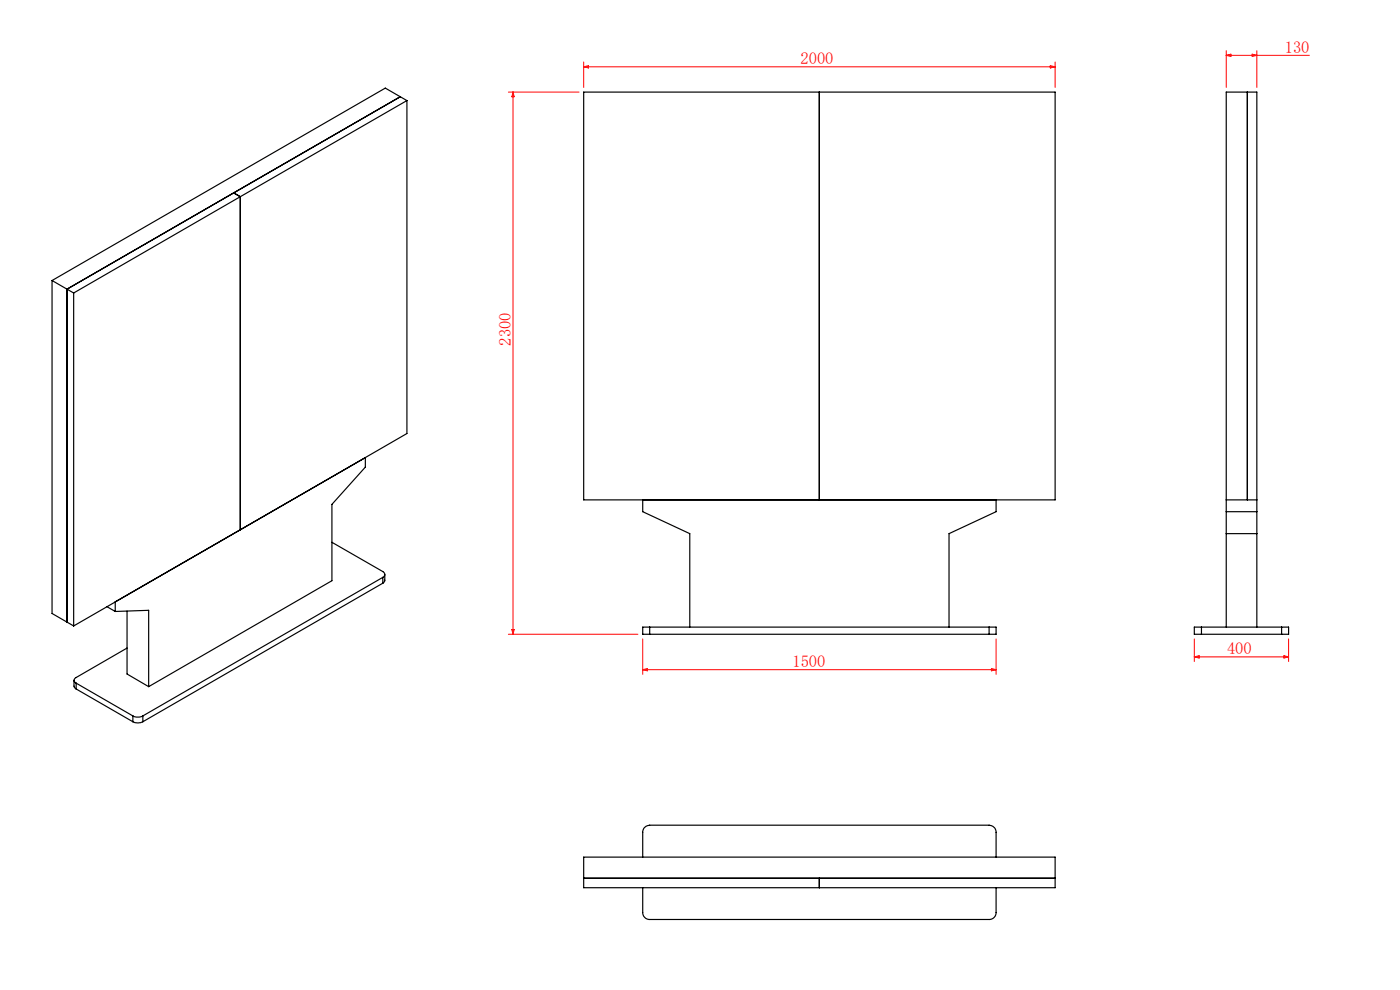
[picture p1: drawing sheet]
<svg xmlns="http://www.w3.org/2000/svg" width="297mm" height="210mm" viewBox="0 0 297 210" stroke-linecap="round" stroke-linejoin="round" font-family="sans-serif">
<defs><g id="words">
<g font-size="3.5" fill="#f00">
<text x="272.6" y="11.2">130</text>
<text x="169.8" y="13.7">2000</text>
<text x="108.4" y="73.3" transform="rotate(-90 108.4 73.3)">2300</text>
<text x="168.1" y="141.5">1500</text>
<text x="260.3" y="138.8">400</text>
</g>
</g></defs>
<g fill="none" stroke="#000" stroke-width=".25">
<path d="M123.8 19.5h100v86.5h-100zM173.8 19.5v86.5M264.6 19.5v86.5M84.9 20.5l-3.2-1.8-70.7 40.8M84.9 20.5l-70.7 40.8M84.9 20.5l-35.3 20.4 1.4 .8M84.9 20.5l1.4 .8M86.3 21.3v70.7l-35.3 20.4M86.3 21.3l-35.3 20.4M11 59.5l3.2 1.8M11 59.5v70.6l3.2 1.9M51 41.7v70.7"/>
<path d="M51 41.7l-35.4 20.5M14.2 61.3v70.7M14.2 61.3l1.4 .9M15.6 62.2v70.6M51 112.4l-35.4 20.4M70.4 115l10.9 6.3 .3 .6-.4 .6M136.3 106v2.5l10 4.7v19.8M211.3 106v2.5l-10 4.7v19.8M260.1 106h6.5M260.1 108.5h6.5M260.1 113.2h6.5M14.2 132l1.4 .8"/>
<path d="M22.7 128.7l1.7 1M24.4 129.7v-2l53.1-30.6v2l-7.1 7.9v16.2l-38.9 22.5M24.4 129.7l7.1-.2v16.2M27 137.5l-11.1 6.4a.62 .62 0 0 0 .3 1M27 129.6v13.4l4.5 2.7M81.2 122.5l-50.9 29.4M81.2 122.5v1.2M81.2 123.7l-50.9 29.4M81.6 121.9v1.3l-.4 .5M137.8 133h-1.5v1.5h1.5M137.8 133v1.5M137.8 133h72"/>
<path d="M137.8 134.5h72M209.8 133h1.5v1.5h-1.5M209.8 133v1.5M254.9 133h-1.5v1.5h1.5M254.9 133h17M254.9 134.5h17M254.9 133v1.5M260.1 133v-113.5h6.5v113.5M271.9 133h1.5v1.5h-1.5M271.9 133v1.5M15.7 144.3v1.4l.5 .4M16.2 144.9l12 7"/>
<path d="M16.2 144.9v1.2M16.2 146.1l12 7M28.2 151.9l.7 .2h.7l.7-.2M28.2 153.1l.9 .2 1.2-.2M28.2 151.9v1.2M30.3 151.9v1.2M123.8 181.8h100v6.5h-100zM123.8 186.3h100M136.3 188.3v5.4l.5 .9 .9 .4h72.3l.9-.4 .4-.9v-5.4M136.3 181.8l.1-5.6a1.56 1.56 0 0 1 1.4-1.2h72l.7 .2a1.36 1.36 0 0 1 .8 1.4v5.2M173.8 186.3v2"/>
</g>
<g fill="none" stroke="#f00" stroke-width=".21">
<path d="M107.8 19.5h15M108.8 19.5v115M108.8 19.5l.3 1h-.5zM123.8 13.2v5.3M123.8 14.2h100M123.8 14.2l1-.3v.5zM222.8 13.9l1 .3-1 .2zM223.8 13.2v5.3M260.1 10.8v7.7M260.1 11.7h17.7M260.1 11.7l1-.2v.5zM265.6 11.5l1 .2-1 .3z"/>
<path d="M266.6 10.8v7.7M107.8 134.5h27.5M108.6 133.6h.5l-.3 .9zM136.3 135.5v7.5M211.3 135.5v7.5M253.4 135.5v4.8M253.4 139.3h20M253.4 139.3l1-.2v.5zM272.4 139.1l1 .2-1 .3zM273.4 135.5v4.8M136.3 142.1h75M136.3 142.1l1-.3v.5z"/>
<path d="M210.3 141.8l1 .3-1 .2z"/>
</g>
<use href="#words"/>
</svg>
